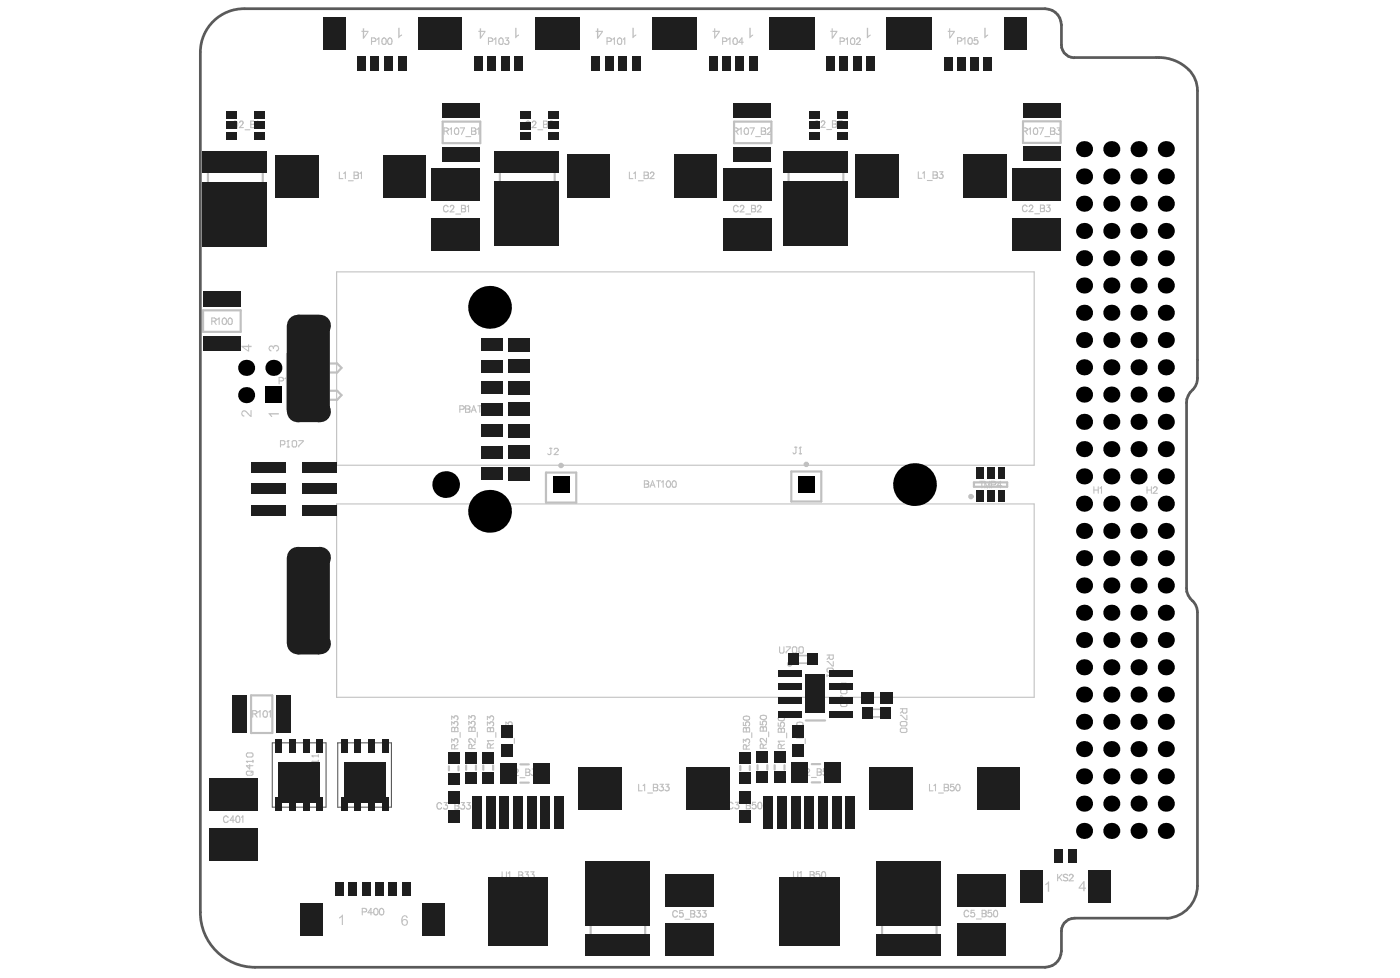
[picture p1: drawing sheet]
<svg xmlns="http://www.w3.org/2000/svg" width="288mm" height="201mm" viewBox="0 0 288 201" stroke-linecap="round" stroke-linejoin="round" font-family="sans-serif">
<path d="M56 152.7h11v13.3h-11zM69.4 152.7h11.1v13.3h-11.1z" fill="none" stroke="#5a5a5a" stroke-width=".22"/>
<path d="M41.2 10.7v176.9a11.3 11.3 0 0 0 11.2 11.3M41.2 10.7a9 9 0 0 1 9.1-8.9h164.6a3.4 3.4 0 0 1 3.4 3.4v4a2.63 2.63 0 0 0 2.6 2.7M220.9 11.8h17.4a7.6 7.6 0 0 1 7.9 6.1v59.9a3.4 3.4 0 0 1-1 2.3M245.2 80.2a3.5 3.5 0 0 0-1.2 2.6v38.1a3.5 3.5 0 0 0 1.2 2.7M245.2 123.6a3.4 3.4 0 0 1 1 2.3v56.3a6.8 6.8 0 0 1-6.2 6.6M240.1 188.8h-19.2a2.75 2.75 0 0 0-2.6 2.6v4.1a3.4 3.4 0 0 1-3.4 3.4h-162.5" fill="none" stroke="#5a5a5a" stroke-width=".56"/>
<g fill="none" stroke="#c0c0c0" stroke-width=".45">
<path d="M42.8 32.7h11.2v15.3h-11.2zM91 25h7.8v4.4h-7.8zM102.8 32.7h11.3v15.2h-11.3zM150.9 25h7.7v4.4h-7.7zM162.1 32.7h11.3v15.2h-11.3zM210.3 24.9h7.8v4.5h-7.8zM41.8 63.8h7.7v4.4h-7.7zM59 72.8h2.8v11.2h-2.8zM61.8 74.7h7.5l.9 .9-.9 1h-7.5M59 82.6l1.4 1.4M61.8 80.3h7.5l.9 .9-.9 1h-7.5M112.3 97.2h6.2v6.1h-6.2z"/>
<path d="M162.7 96.9h6.2v6.2h-6.2zM200.3 99.2h6.8v.9h-6.8zM51.6 143h4.4v7.7h-4.4zM92.3 157.6v.8M94.3 157.6v.8M95.8 157.4v.9M97.9 157.4v.9M99.4 157.4v.9M101.4 157.4v.9M107 157.2h1.7M152.2 157.5v.8M154.2 157.5v.8"/>
<path d="M155.8 157.3v.9M157.8 157.3v.9M159.3 157.3v.9M161.3 157.3v.9M165.7 148.1h4M166.9 157.1h1.7M107 160.9h1.7M121.5 179.8h11.2v15.2h-11.2zM166.9 160.9h1.7M181.4 179.7h11.2v15.3h-11.2z"/>
</g>
<path d="M164.2 136.4h1.9M164.2 134.8h1.9M179.3 145.8h1.9M179.3 147.4h1.9" fill="none" stroke="#c0c0c0" stroke-width=".34"/>
<path d="M69.2 55.9h143.4v39.8h-143.4zM69.2 103.6h143.4v39.8h-143.4z" fill="none" stroke="#c0c0c0" stroke-width=".22"/>
<g fill="#c0c0c0">
<path d="M178.4 145.7h.9v1.9h-.9z" fill-rule="evenodd"/>
<path d="M166.1 134.6h.9v1.9h-.9z" fill-rule="evenodd"/>
<path d="M181.2 145.7h.9v1.9h-.9z" fill-rule="evenodd"/>
<path d="M163.3 134.6h.9v1.9h-.9z" fill-rule="evenodd"/>
</g>
<path d="M52 146.8l.7-.1 .2-.2-.1-.2-.3-.2h-.5v1.4M52.4 146.8l.5 .7M53.1 146.4l.4-.3v1.4M54.3 146.2l.2-.1a.73 .73 0 0 1 .5 .7 .73 .73 0 0 1-.4 .7l-.5-.3v-.8zM55.3 146.4l.3-.3v1.4" fill="none" stroke="#c0c0c0" stroke-width=".22"/>
<g fill="#c0c0c0">
<path d="M93.5 37.7h.3v.6h.5v.3h-.5v.5h-.3v-.5h-.6v-.3h.6z"/>
<path d="M105.9 5.7h.3v1.7l.5-.3v.2l-.6 .5h-.2z"/>
<path d="M130 5.7h.3v1.7l.5-.3v.2l-.6 .5h-.2z"/>
<path d="M178.2 5.7h.3v1.7l.5-.3v.2l-.6 .5h-.2z"/>
<path d="M201.7 182.6h.3v.6h.6v.3h-.6v.6h-.3v-.6h-.5v-.3h.5z"/>
<path d="M215 181.7l.7-.5v2.1h-.3v-1.6l-.5 .3z"/>
<path d="M74.6 5.8h.3v.5h.9v.3l-1 1.4h-.2v-1.4h-.3v-.3h.3zM74.9 6.6v.9l.7-.9z"/>
<path d="M98.6 5.8h.3v.5h.9v.3l-.9 1.4h-.3v-1.4h-.2v-.3h.2zM98.9 6.6v.9l.7-.9z"/>
<path d="M146.8 5.8h.3v.5h.9v.3l-1 1.4h-.2v-1.4h-.3v-.3h.3zM147.1 6.6v.9l.6-.9z"/>
<path d="M171 5.8h.2v.5h1v.3l-1 1.4h-.2v-1.4h-.3v-.3h.3zM171.2 6.6v.9l.7-.9z"/>
</g>
<path d="M235.8 100.1v1.3M235.8 100.8h.9M236.7 100.1v1.3M237.1 100.4l.3-.3h.2l.3 .3-.1 .4-.7 .6h.9" fill="none" stroke="#c0c0c0" stroke-width=".22"/>
<path d="M69.8 188.6l.7-.5v2.1h-.2v-1.6l-.6 .2z" fill="#c0c0c0"/>
<g fill="none" stroke="#c0c0c0" stroke-width=".22">
<path d="M170 134.7h1.3v.6l-.2 .3h-.4l-.2-.3v-.6M170 136h.3l.8 .9h.2v-.9M170 138.7v.4M170 138.9h1.3M170.3 137.4h.8l.2 .2v.4l-.2 .2h-.8l-.3-.2v-.4zM170.5 135.1l-.5 .5M171.1 138.7l.2 .2M171.3 138.9h.1M92.9 147.9v-.7l.5 .4a.41 .41 0 0 1 .4-.4 .41 .41 0 0 1 .4 .5l-.3 .3M92.9 149.1v-.7l.5 .4a.4 .4 0 0 1 .3-.5 .4 .4 0 0 1 .5 .5l-.3 .5M92.9 152.6v-.7l.5 .4a.4 .4 0 0 1 .3-.4 .4 .4 0 0 1 .5 .4l-.3 .5M93 149.6l.3-.1 .2 .3 .1-.2h.4l.2 .8h-1.3z"/>
<path d="M93.5 154l-.1-.8-.4-.1-.1 .9h1.3M93.5 149.8v.6M94.2 153.1l-.7 .4M94.6 150.6v1M156.3 148.4v.6h.6a.47 .47 0 0 1 0-.7 .47 .47 0 0 1 .7 .2 .47 .47 0 0 1-.2 .6M156.4 147.2l.5-.1h.5l.2 .4a.66 .66 0 0 1-.6 .5 .66 .66 0 0 1-.7-.5zM156.4 149.5h.4l.1 .2 .3-.3 .3 .1 .1 .8h-1.3zM156.9 153.9v-.8l-.5-.1-.1 .9h1.3M156.9 149.7v.6M157.6 151.8v.9l-.9-.9a.38 .38 0 0 0-.4 .4 .38 .38 0 0 0 .2 .4h.1M157.6 153l-.7 .4M158.1 150.5v1"/>
<path d="M160 148.6v.7h.6a.48 .48 0 0 1-.1-.7 .48 .48 0 0 1 .8 .1 .48 .48 0 0 1-.2 .7M160.1 147.5a.73 .73 0 0 1 1.2 .3l-.2 .3h-.9l-.1-.1zM160.1 149.8l.3-.1 .2 .3 .3-.3 .3 .1 .1 .7h-1.3zM160.6 153.9v-.8h-.5l-.1 .8h1.3M160.6 150v.5M161.3 153l-.7 .5M161.3 152.4h-1.3l.2 .3M161.8 150.7v1M163.8 149.8v.6h.6a.47 .47 0 0 1 0-.7 .47 .47 0 0 1 .7 .2 .47 .47 0 0 1-.2 .6M163.9 148.6l.5-.1h.5l.2 .4a.66 .66 0 0 1-.6 .5 .66 .66 0 0 1-.7-.5zM163.9 150.9h.4l.1 .3 .3-.4 .3 .1 .1 .8h-1.3zM164.1 154.4a.54 .54 0 0 0-.2 .7 .54 .54 0 0 0 .7 .3 .5 .5 0 0 0 .5-.4 .5 .5 0 0 0-.3-.6"/>
<path d="M164.4 151.2v.5M164.7 153.1v1l-.9-.7h1.3M165.6 151.9v1"/>
</g>
<path d="M202.4 5.7h.3v1.6l.5-.2v.2l-.6 .5h-.2z" fill="#c0c0c0"/>
<path d="M172.9 140.6l.2-.1h.8l.2 .1v.5l-.2 .2h-.8l-.2-.2zM172.9 144v-.9h.2l.8 .9h.2M173.1 144.4l-.2 .2v.4l.2 .3h.8l.2-.3v-.4l-.2-.2M173.1 141.7h.8l.2 .3v.4l-.2 .2h-.8l-.2-.2v-.4zM46.9 168.1a.49 .49 0 0 0-.5-.3 .49 .49 0 0 0-.4 .5l.2 .7 .4 .1 .3-.3M48.2 168.7h-.9l.6-.9v1.3M48.6 167.9a.36 .36 0 0 1 .4-.1 .36 .36 0 0 1 .3 .2v.9l-.5 .2-.3-.2v-.4zM49.7 168l.2-.2v1.3" fill="none" stroke="#c0c0c0" stroke-width=".22"/>
<g fill="#c0c0c0">
<path d="M49.8 84.5a1.12 1.12 0 0 1 1.4 .6l.3 .3v-1.1h.2v1.4l-.4-.1-.5-.6a.48 .48 0 0 0-.6-.4 .48 .48 0 0 0-.4 .5l.1 .2 .4 .1-.1 .3a.71 .71 0 0 1-.6-.5 .71 .71 0 0 1 .2-.7z"/>
<path d="M55.2 84.9h2.1v.3h-1.6l.3 .5h-.3z"/>
<path d="M55.4 71.1a.49 .49 0 0 1 .8 .2 .64 .64 0 0 1 .9-.3 .64 .64 0 0 1 .2 1l-.4 .3h-.1v-.3a.42 .42 0 0 0 .3-.4 .42 .42 0 0 0-.5-.4 .42 .42 0 0 0-.3 .6h-.2a.36 .36 0 0 0-.3-.5 .36 .36 0 0 0-.4 .3 .36 .36 0 0 0 .4 .4v.3a.7 .7 0 0 1-.4-1.2z"/>
<path d="M49.7 71.1h1.3v-.3h.2v.3h.5v.3h-.5v.9h-.2l-1.3-1zM50.1 71.4l.9 .6v-.6z"/>
</g>
<path d="M48.1 25a.54 .54 0 0 1 .8 .4l-.1 .7-.3 .1a.7 .7 0 0 1-.6-.4 .7 .7 0 0 1 .2-.8zM48.4 26l.4 .3M49.3 25.2l.2-.3h.3l.2 .3-.2 .4-.6 .6h.9M50.4 26.7h1M51.6 24.9h.5l.2 .2 .1 .2-.3 .3 .3 .2-.1 .4h-.7zM51.6 25.6h.5M52.7 25.2l.3-.3v1.3M43.5 66h.8l.1-.2v-.3l-.3-.1h-.6v1.3M44 66l.4 .7M44.7 65.7l.4-.3v1.3M45.9 65.5l.2-.1a.73 .73 0 0 1 .5 .6 .73 .73 0 0 1-.4 .7l-.5-.2v-.5zM47.1 65.5l.1-.1a.73 .73 0 0 1 .6 .6 .73 .73 0 0 1-.4 .7h-.3a.87 .87 0 0 1 0-1.2z" fill="none" stroke="#c0c0c0" stroke-width=".22"/>
<path d="M81.9 5.7h.3v1.7l.5-.3v.2l-.6 .5h-.2z" fill="#c0c0c0"/>
<g fill="none" stroke="#c0c0c0" stroke-width=".22">
<path d="M76.4 8.5h.6a.36 .36 0 0 0 .3-.3 .36 .36 0 0 0-.3-.4h-.6v1.3M77.6 8.1l.3-.3v1.3M78.7 7.9l.2-.1a.73 .73 0 0 1 .5 .6 .73 .73 0 0 1-.4 .7l-.4-.2v-.8zM79.9 7.9l.2-.1a.73 .73 0 0 1 .5 .6 .73 .73 0 0 1-.4 .7h-.3a.87 .87 0 0 1 0-1.2zM100.4 8.5h.6a.36 .36 0 0 0 .3-.3 .36 .36 0 0 0-.3-.4h-.6v1.3M101.6 8.1l.4-.3v1.3M102.8 7.9l.2-.1a.73 .73 0 0 1 .5 .6 .73 .73 0 0 1-.4 .7l-.5-.2v-.5zM103.9 7.8h.7l-.4 .5a.46 .46 0 0 1 .3 .7 .46 .46 0 0 1-.8-.1M94.6 84.2h.5a.36 .36 0 0 0 .4-.4 .36 .36 0 0 0-.4-.4h-.5v1.4M95.7 83.4h.6l.3 .2-.1 .4-.2 .1 .3 .2-.1 .4-.8 .1zM95.7 84.1h.6M96.9 84.8l.5-1.4 .5 1.4"/>
<path d="M97.1 84.3h.6M98.3 83.4h.8M98.6 83.4v1.4M99.3 83.7l.3-.3v1.4M113 92.2h.5M113.3 92.2v1.1l-.3 .2-.4-.2M113.9 92.4l.2-.2h.5l.2 .2v.2l-.9 .9h.9"/>
</g>
<path d="M122.7 5.8h.3v.5h1v.3l-1 1.4h-.3v-1.4h-.2v-.3h.2zM123 6.6v.9l.7-.9z" fill="#c0c0c0"/>
<path d="M124.8 8.5h.6a.36 .36 0 0 0 .3-.3 .36 .36 0 0 0-.3-.4h-.6v1.3M126 8.1l.3-.3v1.3M127.2 7.9l.1-.1a.73 .73 0 0 1 .5 .6 .73 .73 0 0 1-.3 .7l-.5-.2-.1-.5zM128.1 8.1l.4-.3v1.3M139.3 187.6a.49 .49 0 0 0-.6-.4 .49 .49 0 0 0-.4 .5l.3 .8 .3 .1 .4-.4M140.4 187.2h-.6l-.1 .6a.45 .45 0 0 1 .7 0 .45 .45 0 0 1-.1 .7 .45 .45 0 0 1-.6-.2M140.8 189h1.1M142 187.2h.6l.2 .2 .1 .2-.3 .3 .3 .2-.1 .4-.8 .1zM142 187.9h.6M143.3 187.2h.7l-.4 .5a.44 .44 0 0 1 .4 .7 .44 .44 0 0 1-.8-.1M144.5 187.2h.7l-.4 .5a.44 .44 0 0 1 .4 .7 .44 .44 0 0 1-.8-.1" fill="none" stroke="#c0c0c0" stroke-width=".22"/>
<path d="M141.5 183.1h.2v.6h.7v.2h-.7v.6h-.2v-.6h-.6v-.2h.6z" fill="#c0c0c0"/>
<g fill="none" stroke="#c0c0c0" stroke-width=".22">
<path d="M151.8 42.6a.49 .49 0 0 0-.6-.4 .49 .49 0 0 0-.4 .5l.2 .8 .4 .1 .4-.4M152.2 42.6l.3-.4h.2l.3 .3-.2 .4-.6 .7h.8M153.3 44h1.1M154.5 42.2h.6l.2 .2 .1 .2-.3 .3 .3 .2-.1 .4-.8 .1zM154.5 42.9h.6M155.8 42.6l.2-.4h.3l.2 .3-.2 .4-.6 .7h.8M163.4 92h.5M163.7 92v1.1l-.3 .2h-.2l-.2-.2M164.3 93.3h.5M164.6 92h.1M164.6 92v1.3M164.6 92l-.3 .2"/>
<path d="M160.3 133v1.1l.2 .2h.5l.2-.2v-1.1M161.6 133h.9v.2l-.9 .9v.2M163.2 133h.4l.2 .2v.9l-.2 .2h-.4l-.3-.2v-.9zM164.5 133h.4l.3 .2v.9l-.3 .2h-.4l-.2-.2v-.9z"/>
</g>
<g fill="#c0c0c0">
<path d="M153.6 37.9h.3v.6h.6v.2h-.6v.6h-.3v-.6h-.5v-.2h.5z"/>
<path d="M154.1 5.7h.3v1.7l.5-.3v.2l-.7 .5h-.1z"/>
</g>
<g fill="none" stroke="#c0c0c0" stroke-width=".22">
<path d="M148.6 8.5h.5a.36 .36 0 0 0 .4-.3 .36 .36 0 0 0-.4-.4h-.5v1.3M149.8 8.1l.3-.3v1.3M150.9 7.9l.2-.1a.73 .73 0 0 1 .5 .6 .73 .73 0 0 1-.4 .7l-.4-.2-.1-.5zM152.8 8.7h-.9l.7-.9v1.3M172.7 8.5h.6a.36 .36 0 0 0 .3-.3 .36 .36 0 0 0-.3-.4h-.6v1.3M173.9 8.1l.4-.3v1.3M175.1 7.9l.2-.1a.73 .73 0 0 1 .5 .6 .73 .73 0 0 1-.4 .7l-.5-.2v-.5zM176.2 8.1l.2-.3h.3l.2 .3-.2 .4-.7 .6h.9M167.7 24.9a.54 .54 0 0 1 .8 .4l-.1 .7-.3 .2a.7 .7 0 0 1-.6-.5 .7 .7 0 0 1 .2-.8zM168 26l.4 .3M168.9 25.2l.2-.4h.3l.2 .3-.2 .5-.6 .6h.9M170 26.6h1"/>
<path d="M171.2 24.8h.5l.3 .2v.2l-.3 .3 .3 .2-.1 .4-.7 .1zM171.2 25.5h.5M172.5 24.8h.6l-.4 .5a.44 .44 0 0 1 .4 .7 .44 .44 0 0 1-.8 0"/>
</g>
<path d="M195.2 5.8h.2v.5h.9v.3l-.9 1.3h-.2v-1.3h-.3v-.3h.3zM195.4 6.6v.9l.7-.9z" fill="#c0c0c0"/>
<path d="M196.9 8.5h.6a.36 .36 0 0 0 .3-.4 .36 .36 0 0 0-.3-.4h-.6v1.4M198.1 8l.3-.3v1.4M199.3 7.8l.1-.1a.73 .73 0 0 1 .5 .7 .73 .73 0 0 1-.4 .7l-.4-.2v-.9zM201 7.7h-.6l-.1 .7a.47 .47 0 0 1 .7 0 .47 .47 0 0 1-.1 .7 .47 .47 0 0 1-.7-.2M211.2 42.5a.49 .49 0 0 0-.6-.3 .49 .49 0 0 0-.4 .5l.3 .8h.4l.3-.3M211.6 42.5l.3-.3h.2l.3 .2-.2 .5-.6 .6h.8M212.8 44h1M213.9 42.2h.6l.2 .1 .1 .3-.3 .2 .3 .3-.1 .4h-.8zM213.9 42.8h.6M215.2 42.2h.7l-.4 .5a.44 .44 0 0 1 .4 .6 .44 .44 0 0 1-.8 0" fill="none" stroke="#c0c0c0" stroke-width=".22"/>
<g fill="#c0c0c0">
<path d="M213.2 38.1h.3v.6h.5v.2h-.5v.6h-.3v-.6h-.6v-.2h.6z"/>
<path d="M222.8 181.2h.2v1.3h.3v.2h-.3v.5h-.3v-.5h-.9v-.2zM222.7 181.6l-.6 .9h.6z"/>
</g>
<path d="M224.9 100.1v1.3M224.9 100.8h.9M225.8 100.1v1.3M226.2 100.4l.3-.3v1.3" fill="none" stroke="#c0c0c0" stroke-width=".22"/>
<path d="M46 172.1h.6v-.5h.2v.5h.6v.3h-.6v.6h-.2v-.6h-.6z" fill="#c0c0c0"/>
<g fill="none" stroke="#c0c0c0" stroke-width=".22">
<path d="M69.8 35.4v1.3h.7M70.7 35.7l.3-.3v1.3M71.6 37.2h1M72.8 35.4h.6l.2 .1 .1 .3-.3 .3 .3 .2-.1 .4h-.8zM72.8 36.1h.6M74 35.7l.3-.3v1.3M45.9 40h.5a.72 .72 0 0 1 .4 .7 .72 .72 0 0 1-.4 .7h-.5zM47.1 40.3l.3-.3v1.4M48 41.8h1M49.2 40h.6l.3 .2v.2l-.3 .3 .3 .2-.1 .4-.8 .1zM49.2 40.7h.6M50.4 40.3l.3-.3v1.4"/>
<path d="M50.7 156.5h.1M50.7 158.7l.2-.1h.9l.2 .1v.5l-.2 .2h-.9l-.2-.2zM50.7 156.5h1.3M50.7 156.5l.2 .3M50.9 154.8h.9l.2 .2v.4l-.2 .2h-.9l-.2-.2v-.4zM51.3 157.2v.9l-.6-.7h1.3M52 156.3v.5M52 158.6l-.4 .4M64.2 156.5h.1M64.2 155.4h.1M64.2 158.7l.2-.1h.8l.3 .1v.5l-.3 .2h-.8l-.2-.2zM64.2 156.5h1.3"/>
<path d="M64.2 156.5l.2 .3M64.2 155.4h1.3M64.2 155.4l.2 .2M64.8 157.2v.9l-.6-.7h1.3M65.5 155.2v.4M65.5 156.3v.5M65.5 158.6l-.5 .4"/>
</g>
<path d="M82.8 188.3a.63 .63 0 0 1 .6-.1 .63 .63 0 0 1 .4 .5h-.2a.45 .45 0 0 0-.6-.2 .45 .45 0 0 0-.2 .6l-.1 .1a.67 .67 0 0 1 1.1 .1 .67 .67 0 0 1-.4 1 .67 .67 0 0 1-.8-.6l-.1-.8zM82.8 189.7a.46 .46 0 0 0 .9 0 .46 .46 0 0 0-.9 0z" fill="#c0c0c0"/>
<g fill="none" stroke="#c0c0c0" stroke-width=".22">
<path d="M91.3 27l.7-.1 .2-.2-.1-.2-.2-.2h-.6v1.3M91.8 27l.4 .6M92.5 26.6l.3-.3v1.3M93.7 26.4l.1-.1a.73 .73 0 0 1 .5 .6 .73 .73 0 0 1-.4 .7l-.4-.2-.1-.5zM94.6 26.3h.9l-.6 1.3M95.8 28.1h1M97 26.3h.6l.2 .2 .1 .2-.3 .3 .3 .2-.2 .4h-.7zM97 27h.6M98.1 26.6l.4-.3v1.3M105.6 40h.4a.72 .72 0 0 1 .5 .6 .72 .72 0 0 1-.5 .7h-.4zM108.3 25a.54 .54 0 0 1 .8 .4l-.1 .7-.3 .1a.7 .7 0 0 1-.6-.4 .7 .7 0 0 1 .2-.8zM108.6 26l.4 .3"/>
<path d="M108.9 40h.6l.2 .1 .1 .3-.3 .2 .3 .3-.1 .4h-.8zM109.5 25.2l.2-.3h.3l.2 .3-.2 .4-.6 .6h.8M110.6 26.7h1M111.8 24.9h.5l.2 .2 .1 .2-.3 .3 .3 .2-.1 .4h-.7zM111.8 25.6h.5M113 25.2l.2-.3h.3l.2 .3-.1 .4-.7 .6h.9M129.4 35.4v1.3h.7M130.3 35.7l.3-.3v1.3M131.3 37.2h1M132.4 35.4h.7l.2 .1v.3l-.2 .3 .2 .2-.1 .4h-.8zM132.4 36.1h.7M133.7 35.7l.3-.3h.2l.3 .3-.2 .4-.7 .6h.9"/>
<path d="M150.9 27l.7-.1 .2-.2-.1-.2-.3-.2h-.5v1.3M151.3 27l.5 .6M152.1 26.6l.3-.3v1.3M153.2 26.4l.2-.1a.73 .73 0 0 1 .5 .6 .73 .73 0 0 1-.4 .7l-.4-.2-.1-.5zM154.2 26.3h.9l-.6 1.3M155.4 28.1h1M156.5 26.3h.7l.2 .2v.2l-.2 .3 .2 .2-.1 .4h-.8zM156.5 27h.7M157.8 26.6l.3-.3h.2l.3 .3-.2 .4-.7 .6h.9M164.9 40h.5a.72 .72 0 0 1 .5 .6 .72 .72 0 0 1-.5 .7h-.5zM168.3 40h.6l.2 .1 .1 .3-.3 .2 .3 .3-.2 .4h-.7zM169.6 40h.7l-.4 .5a.46 .46 0 0 1 .3 .7 .46 .46 0 0 1-.8-.1"/>
<path d="M188.8 35.3v1.4h.8M189.7 35.6l.4-.3v1.4M190.7 37.1h1M191.9 35.3h.6l.2 .2v.2l-.2 .3 .2 .2-.1 .4-.7 .1zM191.9 36h.6M193.2 35.3h.7l-.4 .5a.46 .46 0 0 1 .3 .8 .46 .46 0 0 1-.8-.2M210.3 27l.8-.1 .1-.2v-.2l-.3-.2h-.6v1.3M210.8 27l.4 .6M211.5 26.6l.4-.3v1.3M212.7 26.4l.2-.1a.73 .73 0 0 1 .5 .6 .73 .73 0 0 1-.4 .7l-.5-.2v-.8zM213.7 26.3h.9l-.7 1.3M214.8 28.1h1"/>
<path d="M216 26.3h.6l.2 .2 .1 .2-.3 .3 .3 .2-.1 .4h-.8zM216 27h.6M217.4 26.3h.6l-.4 .5a.46 .46 0 0 1 .4 .7 .46 .46 0 0 1-.8-.1M92.1 42.6a.49 .49 0 0 0-.5-.4 .49 .49 0 0 0-.4 .5l.2 .8 .4 .1 .3-.4M92.6 42.6l.2-.4h.3l.2 .3-.1 .4-.7 .7h.9M93.7 44h1M94.9 42.2h.5l.3 .2v.2l-.3 .3 .3 .2-.1 .4-.7 .1zM94.9 42.9h.5M96.1 42.5l.2-.3v1.4M106.8 40.3l.3-.3v1.3M107.7 41.8h1M108.9 40.6h.6"/>
<path d="M110.2 40.3l.2-.3h.3l.2 .4-.8 .9h.9M166.1 40.3l.4-.3v1.3M167.1 41.8h1M168.3 40.6h.6M57.4 78.3h.6a.36 .36 0 0 0 .3-.3 .36 .36 0 0 0-.3-.4h-.6v1.3M58.6 77.9l.3-.3v1.3M59.7 77.7l.2-.1a.73 .73 0 0 1 .5 .6 .73 .73 0 0 1-.4 .7l-.4-.2v-.8zM61.5 77.8l-.3-.2-.3 .1-.2 .8M57.7 91.4h.6l.3-.2v-.4l-.3-.2h-.6v1.3M59 91.9h.5M59.2 90.6h.1M59.2 90.6v1.3"/>
<path d="M59.2 90.6l-.2 .2M60.1 90.8l.2-.2h.5l.2 .2v.9l-.2 .2h-.5l-.2-.2zM61.4 90.6h.9v.2l-.9 .9v.2M132.5 98.8h.6l.2 .2v.4l-.2 .1 .2 .1v.5l-.8 .1zM132.5 99.5h.6M133.8 99.7h.7M135 98.8h.9M135.4 98.8v1.4M136 99.1l.4-.3v1.4M137.2 99l.2-.2a.73 .73 0 0 1 .5 .7 .73 .73 0 0 1-.4 .7l-.3-.1a.87 .87 0 0 1 0-1.1zM138.4 99l.2-.2a.73 .73 0 0 1 .5 .7 .73 .73 0 0 1-.4 .7l-.3-.1a.87 .87 0 0 1 0-1.1zM201.4 99h.9"/>
<path d="M201.9 99v1.3M203.8 99.7l.8-.1 .1-.5-.3-.1h-.6v1.3M206 99.9h-1l.7-.9v1.3M133.7 100.2l.5-1.4 .5 1.4M202.5 100.3v-1.3l.5 1.3 .5-1.3v1.3M96.4 147.9v-.7l.5 .4a.41 .41 0 0 1 .5-.5 .41 .41 0 0 1 .3 .6l-.2 .3M96.4 149v-.6l.5 .4a.4 .4 0 0 1 .4-.5 .4 .4 0 0 1 .4 .4l-.2 .5M96.5 149.5h.3l.2 .3 .1-.3h.5l.1 .9h-1.3zM97 153.9v-.8h-.5l-.1 .8h1.3M97 149.8v.6M97.7 151.8v.9l-.9-.8-.4 .2 .1 .4 .2 .1M97.7 153l-.7 .5"/>
<path d="M98.1 150.5v1.1M100.2 149.1v-.6l.5 .3a.41 .41 0 0 1 .5-.4 .41 .41 0 0 1 .3 .6l-.2 .3M100.2 148v-.7l.5 .3a.42 .42 0 0 1 .5-.4 .42 .42 0 0 1 .3 .6l-.2 .3M100.3 149.6h.3l.2 .3 .3-.3h.3l.1 .8h-1.3zM100.8 153.8v-.8h-.5l-.1 .8h1.3M100.8 149.9v.5M101.5 152.9l-.7 .4M101.5 152.3h-1.3l.2 .3M102 150.6v1M104 149.1v-.6l.5 .4a.4 .4 0 0 1 .4-.5 .4 .4 0 0 1 .4 .4l-.2 .5M104 150.3v-.7l.5 .4a.4 .4 0 0 1 .4-.4 .4 .4 0 0 1 .4 .4l-.2 .5M104.1 150.8h.4l.1 .3 .3-.3h.3l.1 .9h-1.3z"/>
<path d="M104.3 154.4a.54 .54 0 0 0-.2 .7 .54 .54 0 0 0 .7 .2 .5 .5 0 0 0 .5-.4 .5 .5 0 0 0-.3-.5M104.6 151.1v.6M104.9 153.1v.9l-.9-.7h1.3M105.4 158.5a.49 .49 0 0 0-.6-.4 .49 .49 0 0 0-.4 .5l.2 .8 .4 .1 .4-.4M105.8 151.8v1M105.8 158.5l.2-.4h.3l.2 .3-.1 .4-.6 .7h.8M106.9 159.9h1M108.1 158.1h.6l.2 .2 .1 .2-.3 .3 .3 .2-.2 .4-.7 .1zM108.1 158.8h.6M109.4 158.1h.7l-.4 .5a.44 .44 0 0 1 .4 .7 .44 .44 0 0 1-.8-.1M110.6 158.1h.7l-.4 .5a.44 .44 0 0 1 .4 .7 .44 .44 0 0 1-.8-.1M152.8 148.5v.6l.6 .1a.45 .45 0 0 1 0-.7 .45 .45 0 0 1 .7 .1 .45 .45 0 0 1-.2 .7"/>
<path d="M152.8 152.7v-.7l.5 .4a.4 .4 0 0 1 .4-.5 .4 .4 0 0 1 .4 .4l-.2 .5M152.9 147.4l.5-.2 .5 .1 .2 .3v.3l-.5 .2-.5-.1-.3-.3zM153 149.6h.3l.2 .3 .2-.3h.3l.1 .9h-1.3zM153.5 149.9v.6M153.5 154l-.1-.8h-.4l-.2 .8h1.3M154.1 153.1l-.6 .5M154.6 150.7v1M165.3 158.4a.49 .49 0 0 0-.6-.3 .49 .49 0 0 0-.4 .5l.3 .7 .3 .1 .4-.3M165.7 158.4l.3-.3h.2l.3 .2-.2 .5-.6 .6h.8M166.9 159.9h1M168 158.1h.6l.2 .1 .1 .3-.3 .2 .3 .3-.1 .3-.8 .1zM168 158.7h.6"/>
<path d="M169.9 158.1h-.6v.6a.45 .45 0 0 1 .6 0 .45 .45 0 0 1 0 .6 .45 .45 0 0 1-.7-.1M170.6 158.2a.36 .36 0 0 1 .3-.1 .36 .36 0 0 1 .3 .2v.9l-.5 .2-.3-.2v-.4zM185.1 145.7h1.4v.7l-.3 .2h-.4l-.2-.2v-.7M185.1 147.1h.3l.8 .9h.3v-.9M185.4 148.4h.8l.3 .2v.4l-.3 .3h-.8l-.3-.3v-.4zM185.4 149.7h.8l.3 .2v.5l-.3 .2h-.8l-.3-.2v-.5zM185.6 146.2l-.5 .4M90.8 165.3a.49 .49 0 0 0-.6-.3 .49 .49 0 0 0-.4 .5l.3 .8 .4 .1 .3-.4M91.3 165h.7l-.4 .5a.44 .44 0 0 1 .4 .7 .44 .44 0 0 1-.8-.1M92.4 166.8h1M93.5 165h.6l.2 .2 .1 .2-.3 .3 .3 .2-.1 .4-.8 .1zM93.5 165.7h.6"/>
<path d="M94.8 165h.7l-.4 .5a.44 .44 0 0 1 .4 .7 .44 .44 0 0 1-.8-.1M96 165h.7l-.4 .5a.44 .44 0 0 1 .4 .7 .44 .44 0 0 1-.8-.1M103.2 179.3l.1 1.1 .3 .2 .5-.2v-1.1M104.5 179.5l.3-.2v1.3M106.7 179.3h.5l.2 .1 .1 .2-.3 .3 .3 .2-.1 .4-.7 .1zM106.7 179.9h.5M107.9 179.3h.7l-.3 .5a.44 .44 0 0 1 .3 .7 .44 .44 0 0 1-.8-.1M109.1 179.3h.7l-.3 .5a.44 .44 0 0 1 .3 .7 .44 .44 0 0 1-.8-.1M131.3 161.3v1.3h.7M132.2 161.5l.4-.2v1.3M133.2 163h1M134.3 161.3h.7l.2 .1v.2l-.2 .3 .2 .3-.1 .3-.8 .1z"/>
<path d="M134.3 161.9h.7M135.7 161.3h.7l-.4 .5a.46 .46 0 0 1 .3 .7 .46 .46 0 0 1-.8-.1M136.9 161.3h.6l-.4 .5a.46 .46 0 0 1 .4 .7 .46 .46 0 0 1-.8-.1M150.7 165.3a.49 .49 0 0 0-.5-.3 .49 .49 0 0 0-.4 .5l.2 .7 .4 .1 .3-.3M151.2 165h.7l-.4 .5a.44 .44 0 0 1 .4 .6 .44 .44 0 0 1-.8 0M152.3 166.7h1M153.5 165h.5l.2 .1 .1 .2-.3 .3 .3 .3-.1 .3-.7 .1zM153.5 165.6h.5M155.4 165h-.7v.6a.45 .45 0 0 1 .7 0 .45 .45 0 0 1-.1 .6 .45 .45 0 0 1-.7-.1M156 165.1a.36 .36 0 0 1 .3-.1 .36 .36 0 0 1 .3 .2v.9l-.5 .2-.2-.2-.1-.4zM163.2 179.2v1.2l.3 .1 .5-.1 .1-1.2M164.4 179.5l.3-.3v1.3"/>
<path d="M166.6 179.2h.5l.3 .2v.2l-.3 .3 .3 .2-.1 .4h-.7zM166.6 179.9h.5M168.5 179.2h-.6l-.1 .6a.45 .45 0 0 1 .7 0 .45 .45 0 0 1-.1 .7 .45 .45 0 0 1-.6-.2M169.1 179.3a.36 .36 0 0 1 .4-.1 .36 .36 0 0 1 .2 .3v.8l-.4 .2-.3-.2-.1-.3zM191.1 161.3v1.3h.8M192 161.5l.4-.2v1.3M193 163h1M194.1 161.3h.7l.2 .1v.2l-.2 .3 .2 .3-.1 .3-.8 .1zM194.1 161.9h.7M196.1 161.3h-.6l-.1 .6a.47 .47 0 0 1 .7 0 .47 .47 0 0 1-.1 .7 .47 .47 0 0 1-.7-.2M196.7 161.4l.2-.1a.73 .73 0 0 1 .5 .6 .73 .73 0 0 1-.4 .7l-.3-.1a.87 .87 0 0 1 0-1.1zM217.5 179.8v1.3"/>
<path d="M218.4 179.8l-.9 .9M219.5 180a.49 .49 0 0 0-.4-.3 .49 .49 0 0 0-.5 .4l.9 .6v.2l-.3 .2-.6-.2M74.5 187.5h.5a.36 .36 0 0 0 .4-.4 .36 .36 0 0 0-.4-.3h-.5v1.3M76.6 187.7h-.9l.6-.9v1.3M77 186.9l.2-.1a.7 .7 0 0 1 .5 .6 .7 .7 0 0 1-.5 .7l-.3-.2-.1-.5zM78.2 186.9l.2-.1a.7 .7 0 0 1 .5 .6 .7 .7 0 0 1-.5 .7l-.3-.2-.1-.5zM105.5 181h1M123.7 185.9h.4a.72 .72 0 0 1 .5 .7 .72 .72 0 0 1-.5 .7h-.4zM124.9 186.2l.3-.3v1.4M125.8 187.7h1M127 185.9h.6l.2 .2 .1 .2-.3 .3 .3 .2-.1 .4-.8 .1zM127 186.6h.6"/>
<path d="M128.3 185.9h.7l-.4 .5a.46 .46 0 0 1 .4 .8 .46 .46 0 0 1-.8-.2M129.5 185.9h.7l-.4 .5a.46 .46 0 0 1 .4 .8 .46 .46 0 0 1-.8-.2M165.4 181h1M183.6 185.9h.4a.72 .72 0 0 1 .5 .6 .72 .72 0 0 1-.5 .7h-.4zM184.7 186.1l.4-.2v1.3M185.7 187.7h1M186.9 185.9h.6l.2 .1 .1 .3-.3 .2 .3 .3-.2 .4h-.7zM186.9 186.5h.6M188.8 185.9h-.6v.6a.47 .47 0 0 1 .7 0 .47 .47 0 0 1-.2 .7 .47 .47 0 0 1-.7-.2M189.4 186l.2-.1a.73 .73 0 0 1 .5 .6 .73 .73 0 0 1-.4 .7h-.3a.87 .87 0 0 1 0-1.2zM199.2 187.5a.49 .49 0 0 0-.6-.3 .49 .49 0 0 0-.4 .5l.3 .7 .4 .1 .3-.3M200.3 187.2h-.6l-.1 .6a.45 .45 0 0 1 .7 0 .45 .45 0 0 1-.1 .6 .45 .45 0 0 1-.6-.1"/>
<path d="M200.8 189h1M201.9 187.2h.6l.2 .1 .1 .3-.3 .2 .3 .3-.1 .3-.8 .1zM201.9 187.8h.6M203.8 187.2h-.6v.6a.45 .45 0 0 1 .6 0 .45 .45 0 0 1 0 .6 .45 .45 0 0 1-.7-.1M204.5 187.3a.36 .36 0 0 1 .3-.1 .36 .36 0 0 1 .3 .2v.9l-.5 .2-.2-.2-.1-.4zM217.8 180.4l.6 .7M219.9 180.1a.39 .39 0 0 1 .4-.4 .39 .39 0 0 1 .4 .4l-.9 1h.9"/>
<circle cx="61.1" cy="78.6" r=".42"/>
</g>
<g fill="none" stroke="#c0c0c0" stroke-width=".56">
<circle cx="115.3" cy="95.7" r=".28"/>
<circle cx="165.8" cy="95.5" r=".28"/>
<circle cx="199.6" cy="102.1" r=".28"/>
<circle cx="162.4" cy="136.5" r=".28"/>
</g>
<g fill="#000">
<circle cx="222.9" cy="30.7" r="1.65"/>
<circle cx="222.9" cy="36.3" r="1.65"/>
<circle cx="228.5" cy="36.3" r="1.65"/>
<circle cx="228.5" cy="30.7" r="1.65"/>
<circle cx="234.1" cy="30.7" r="1.65"/>
<circle cx="234.1" cy="36.3" r="1.65"/>
<circle cx="239.7" cy="36.3" r="1.65"/>
<circle cx="239.7" cy="30.7" r="1.65"/>
<circle cx="222.9" cy="47.5" r="1.65"/>
<circle cx="222.9" cy="41.9" r="1.65"/>
<circle cx="222.9" cy="53.1" r="1.65"/>
<circle cx="222.9" cy="58.7" r="1.65"/>
<circle cx="228.5" cy="41.9" r="1.65"/>
<circle cx="228.5" cy="47.5" r="1.65"/>
<circle cx="228.5" cy="53.1" r="1.65"/>
<circle cx="228.5" cy="58.7" r="1.65"/>
<circle cx="234.1" cy="47.5" r="1.65"/>
<circle cx="234.1" cy="41.9" r="1.65"/>
<circle cx="234.1" cy="53.1" r="1.65"/>
<circle cx="234.1" cy="58.7" r="1.65"/>
<circle cx="239.7" cy="41.9" r="1.65"/>
<circle cx="239.7" cy="58.7" r="1.65"/>
<circle cx="239.7" cy="47.5" r="1.65"/>
<circle cx="239.7" cy="53.1" r="1.65"/>
<circle cx="50.6" cy="75.6" r="1.65"/>
<circle cx="56.2" cy="75.6" r="1.65"/>
<circle cx="100.7" cy="63.2" r="4.4"/>
<circle cx="222.9" cy="64.3" r="1.65"/>
<circle cx="222.9" cy="75.5" r="1.65"/>
<circle cx="222.9" cy="69.9" r="1.65"/>
<circle cx="228.5" cy="64.3" r="1.65"/>
<circle cx="228.5" cy="69.9" r="1.65"/>
<circle cx="228.5" cy="75.5" r="1.65"/>
<circle cx="234.1" cy="64.3" r="1.65"/>
<circle cx="234.1" cy="75.5" r="1.65"/>
<circle cx="234.1" cy="69.9" r="1.65"/>
<circle cx="239.7" cy="64.3" r="1.65"/>
<circle cx="239.7" cy="75.5" r="1.65"/>
<circle cx="239.7" cy="69.9" r="1.65"/>
<circle cx="50.6" cy="81.2" r="1.65"/>
<circle cx="91.6" cy="99.6" r="2.75"/>
<circle cx="188" cy="99.6" r="4.4"/>
<circle cx="222.9" cy="92.3" r="1.65"/>
<circle cx="222.9" cy="98" r="1.65"/>
<circle cx="222.9" cy="81.1" r="1.65"/>
<circle cx="222.9" cy="86.7" r="1.65"/>
<circle cx="228.5" cy="92.3" r="1.65"/>
<circle cx="228.5" cy="98" r="1.65"/>
<circle cx="228.5" cy="81.1" r="1.65"/>
<circle cx="228.5" cy="86.7" r="1.65"/>
<circle cx="234.1" cy="98" r="1.65"/>
<circle cx="234.1" cy="81.1" r="1.65"/>
<circle cx="234.1" cy="86.7" r="1.65"/>
<circle cx="234.1" cy="92.3" r="1.65"/>
<circle cx="239.7" cy="81.1" r="1.65"/>
<circle cx="239.7" cy="92.3" r="1.65"/>
<circle cx="239.7" cy="98" r="1.65"/>
<circle cx="239.7" cy="86.7" r="1.65"/>
<circle cx="100.7" cy="105.1" r="4.4"/>
<circle cx="222.9" cy="114.8" r="1.65"/>
<circle cx="222.9" cy="103.6" r="1.65"/>
<circle cx="222.9" cy="109.2" r="1.65"/>
<circle cx="228.5" cy="109.2" r="1.65"/>
<circle cx="228.5" cy="103.6" r="1.65"/>
<circle cx="228.5" cy="114.8" r="1.65"/>
<circle cx="234.1" cy="114.8" r="1.65"/>
<circle cx="234.1" cy="103.6" r="1.65"/>
<circle cx="234.1" cy="109.2" r="1.65"/>
<circle cx="239.7" cy="114.8" r="1.65"/>
<circle cx="239.7" cy="109.2" r="1.65"/>
<circle cx="239.7" cy="103.6" r="1.65"/>
<circle cx="222.9" cy="126" r="1.65"/>
<circle cx="222.9" cy="120.4" r="1.65"/>
<circle cx="222.9" cy="131.6" r="1.65"/>
<circle cx="222.9" cy="137.2" r="1.65"/>
<circle cx="228.5" cy="131.6" r="1.65"/>
<circle cx="228.5" cy="137.2" r="1.65"/>
<circle cx="228.5" cy="126" r="1.65"/>
<circle cx="228.5" cy="120.4" r="1.65"/>
<circle cx="234.1" cy="120.4" r="1.65"/>
<circle cx="234.1" cy="126" r="1.65"/>
<circle cx="234.1" cy="131.6" r="1.65"/>
<circle cx="234.1" cy="137.2" r="1.65"/>
<circle cx="239.7" cy="137.2" r="1.65"/>
<circle cx="239.7" cy="120.4" r="1.65"/>
<circle cx="239.7" cy="131.6" r="1.65"/>
<circle cx="239.7" cy="126" r="1.65"/>
<circle cx="167.6" cy="143.6" r=".73"/>
<circle cx="167.6" cy="141.6" r=".73"/>
<circle cx="222.9" cy="154" r="1.65"/>
<circle cx="222.9" cy="148.4" r="1.65"/>
<circle cx="222.9" cy="142.8" r="1.65"/>
<circle cx="222.9" cy="159.6" r="1.65"/>
<circle cx="228.5" cy="159.6" r="1.65"/>
<circle cx="228.5" cy="148.4" r="1.65"/>
<circle cx="228.5" cy="142.8" r="1.65"/>
<circle cx="228.5" cy="154" r="1.65"/>
<circle cx="234.1" cy="154" r="1.65"/>
<circle cx="234.1" cy="148.4" r="1.65"/>
<circle cx="234.1" cy="142.8" r="1.65"/>
<circle cx="234.1" cy="159.6" r="1.65"/>
<circle cx="239.7" cy="142.8" r="1.65"/>
<circle cx="239.7" cy="154" r="1.65"/>
<circle cx="239.7" cy="148.4" r="1.65"/>
<circle cx="239.7" cy="159.6" r="1.65"/>
<circle cx="222.9" cy="170.8" r="1.65"/>
<circle cx="222.9" cy="165.2" r="1.65"/>
<circle cx="228.5" cy="165.2" r="1.65"/>
<circle cx="228.5" cy="170.8" r="1.65"/>
<circle cx="234.1" cy="170.8" r="1.65"/>
<circle cx="234.1" cy="165.2" r="1.65"/>
<circle cx="239.7" cy="165.2" r="1.65"/>
<circle cx="239.7" cy="170.8" r="1.65"/>
</g>
<g fill="#000">
<path d="M54.6 79.6h3.3v3.3h-3.3z" fill-rule="evenodd"/>
<path d="M113.7 98h3.3v3.3h-3.3z" fill-rule="evenodd"/>
<path d="M164.1 98h3.4v3.3h-3.4z" fill-rule="evenodd"/>
</g>
<g fill="#1e1e1e">
<path d="M52.2 25h2.2v1.6h-2.2z" fill-rule="evenodd"/>
<path d="M56.7 163.8h1.3v2.8h-1.3z" fill-rule="evenodd"/>
<path d="M62.3 163.8h1.3v2.8h-1.3z" fill-rule="evenodd"/>
<path d="M71.6 181.4h1.8v2.8h-1.8z" fill-rule="evenodd"/>
<path d="M70.1 163.8h1.4v2.8h-1.4z" fill-rule="evenodd"/>
<path d="M74.4 181.4h1.8v2.8h-1.8z" fill-rule="evenodd"/>
<path d="M75.7 163.8h1.4v2.8h-1.4z" fill-rule="evenodd"/>
<path d="M79.9 181.4h1.8v2.8h-1.8z" fill-rule="evenodd"/>
<path d="M92.1 158.8h2.4v2.5h-2.4z" fill-rule="evenodd"/>
<path d="M92.1 154.6h2.4v2.5h-2.4z" fill-rule="evenodd"/>
<path d="M107 25.1h2.2v1.5h-2.2z" fill-rule="evenodd"/>
<path d="M155.5 158.6h2.5v2.4h-2.5z" fill-rule="evenodd"/>
<path d="M155.5 154.5h2.5v2.4h-2.5z" fill-rule="evenodd"/>
<path d="M177.3 145.4h2.2v2.4h-2.2z" fill-rule="evenodd"/>
<path d="M200.9 100.9h1.4v2.3h-1.4z" fill-rule="evenodd"/>
<path d="M200.9 96h1.4v2.3h-1.4z" fill-rule="evenodd"/>
<path d="M205.1 100.9h1.4v2.3h-1.4z" fill-rule="evenodd"/>
<path d="M205.1 96h1.4v2.3h-1.4z" fill-rule="evenodd"/>
<path d="M47.7 143h3.1v7.7h-3.1z" fill-rule="evenodd"/>
<path d="M52.2 27.1h2.2v1.6h-2.2z" fill-rule="evenodd"/>
<path d="M52.2 22.9h2.2v1.6h-2.2z" fill-rule="evenodd"/>
<path d="M56.7 152.1h1.3v2.8h-1.3z" fill-rule="evenodd"/>
<path d="M56.8 143h3.1v7.7h-3.1z" fill-rule="evenodd"/>
<path d="M62.3 152.1h1.3v2.8h-1.3z" fill-rule="evenodd"/>
<path d="M70.1 152.1h1.4v2.8h-1.4z" fill-rule="evenodd"/>
<path d="M75.7 152.1h1.4v2.8h-1.4z" fill-rule="evenodd"/>
<path d="M76.2 11.7h1.8v2.9h-1.8z" fill-rule="evenodd"/>
<path d="M79.1 11.7h1.7v2.9h-1.7z" fill-rule="evenodd"/>
<path d="M92.1 162.7h2.5v2.6h-2.5z" fill-rule="evenodd"/>
<path d="M92.1 166.6h2.5v2.7h-2.5z" fill-rule="evenodd"/>
<path d="M97.1 163.8h2v6.6h-2z" fill-rule="evenodd"/>
<path d="M97.5 11.7h1.8v2.9h-1.8z" fill-rule="evenodd"/>
<path d="M102.7 163.8h2v6.6h-2z" fill-rule="evenodd"/>
<path d="M103.1 11.7h1.8v2.9h-1.8z" fill-rule="evenodd"/>
<path d="M105.5 163.8h2v6.6h-2z" fill-rule="evenodd"/>
<path d="M106.9 27.2h2.2v1.5h-2.2z" fill-rule="evenodd"/>
<path d="M106.9 23h2.2v1.5h-2.2z" fill-rule="evenodd"/>
<path d="M105.8 11.7h1.8v2.9h-1.8z" fill-rule="evenodd"/>
<path d="M111.1 163.8h2v6.6h-2z" fill-rule="evenodd"/>
<path d="M124.5 11.7h1.7v2.9h-1.7z" fill-rule="evenodd"/>
<path d="M129.9 11.7h1.8v2.9h-1.8z" fill-rule="evenodd"/>
<path d="M151.2 11.7h1.8v2.9h-1.8z" fill-rule="evenodd"/>
<path d="M159.8 163.7h2v6.6h-2z" fill-rule="evenodd"/>
<path d="M165.4 163.7h2v6.6h-2z" fill-rule="evenodd"/>
<path d="M169.9 11.7h1.8v2.9h-1.8z" fill-rule="evenodd"/>
<path d="M173.8 163.7h2v6.6h-2z" fill-rule="evenodd"/>
<path d="M178.1 11.7h1.8v2.9h-1.8z" fill-rule="evenodd"/>
<path d="M196.8 11.7h1.8v2.9h-1.8z" fill-rule="evenodd"/>
<path d="M219.6 174.5h1.7v2.9h-1.7z" fill-rule="evenodd"/>
<path d="M41.8 69h7.7v3.1h-7.7z" fill-rule="evenodd"/>
<path d="M41.8 59.9h7.7v3.2h-7.7z" fill-rule="evenodd"/>
<path d="M46.5 25h2.2v1.6h-2.2z" fill-rule="evenodd"/>
<path d="M68.9 181.4h1.7v2.8h-1.7z" fill-rule="evenodd"/>
<path d="M72.9 163.8h1.4v2.8h-1.4z" fill-rule="evenodd"/>
<path d="M59.5 163.8h1.3v2.8h-1.3z" fill-rule="evenodd"/>
<path d="M65.1 163.8h1.3v2.8h-1.3z" fill-rule="evenodd"/>
<path d="M77.1 181.4h1.8v2.8h-1.8z" fill-rule="evenodd"/>
<path d="M82.7 181.4h1.7v2.8h-1.7z" fill-rule="evenodd"/>
<path d="M78.5 163.8h1.4v2.8h-1.4z" fill-rule="evenodd"/>
<path d="M99.1 158.7h2.5v2.4h-2.5z" fill-rule="evenodd"/>
<path d="M95.6 158.7h2.5v2.4h-2.5z" fill-rule="evenodd"/>
<path d="M99.1 154.6h2.5v2.4h-2.5z" fill-rule="evenodd"/>
<path d="M95.6 154.6h2.5v2.4h-2.5z" fill-rule="evenodd"/>
<path d="M104.5 96h4.5v2.7h-4.5z" fill-rule="evenodd"/>
<path d="M99 96.1h4.4v2.6h-4.4z" fill-rule="evenodd"/>
<path d="M104.5 91.6h4.4v2.7h-4.4z" fill-rule="evenodd"/>
<path d="M99 91.7h4.4v2.6h-4.4z" fill-rule="evenodd"/>
<path d="M104.5 87.2h4.4v2.7h-4.4z" fill-rule="evenodd"/>
<path d="M98.9 87.2h4.5v2.7h-4.5z" fill-rule="evenodd"/>
<path d="M104.5 82.8h4.5v2.7h-4.5z" fill-rule="evenodd"/>
<path d="M99 82.9h4.4v2.6h-4.4z" fill-rule="evenodd"/>
<path d="M104.5 78.4h4.5v2.7h-4.5z" fill-rule="evenodd"/>
<path d="M99 78.4h4.4v2.7h-4.4z" fill-rule="evenodd"/>
<path d="M104.5 74h4.4v2.6h-4.4z" fill-rule="evenodd"/>
<path d="M99 74h4.4v2.6h-4.4z" fill-rule="evenodd"/>
<path d="M104.5 69.5h4.4v2.7h-4.4z" fill-rule="evenodd"/>
<path d="M98.9 69.6h4.5v2.6h-4.5z" fill-rule="evenodd"/>
<path d="M112.7 25h2.2v1.6h-2.2z" fill-rule="evenodd"/>
<path d="M159.1 158.6h2.4v2.4h-2.4z" fill-rule="evenodd"/>
<path d="M152 158.8h2.4v2.5h-2.4z" fill-rule="evenodd"/>
<path d="M159.1 154.5h2.4v2.4h-2.4z" fill-rule="evenodd"/>
<path d="M152 154.6h2.4v2.4h-2.4z" fill-rule="evenodd"/>
<path d="M160 146.2h4.8v1.3h-4.8z" fill-rule="evenodd"/>
<path d="M160 140.6h4.8v1.3h-4.8z" fill-rule="evenodd"/>
<path d="M160 137.8h4.8v1.3h-4.8z" fill-rule="evenodd"/>
<path d="M181 145.4h2.2v2.4h-2.2z" fill-rule="evenodd"/>
<path d="M170.6 146.2h4.8v1.3h-4.8z" fill-rule="evenodd"/>
<path d="M170.6 140.6h4.8v1.3h-4.8z" fill-rule="evenodd"/>
<path d="M170.6 137.8h4.8v1.3h-4.8z" fill-rule="evenodd"/>
<path d="M172.1 24.9h2.2v1.6h-2.2z" fill-rule="evenodd"/>
<path d="M166.4 25h2.2v1.5h-2.2z" fill-rule="evenodd"/>
<path d="M202.9 100.9h1.5v2.3h-1.5z" fill-rule="evenodd"/>
<path d="M202.9 96h1.5v2.3h-1.5z" fill-rule="evenodd"/>
<path d="M43 170.2h10v6.6h-10z" fill-rule="evenodd"/>
<path d="M41.7 37.4h13.2v13.2h-13.2z" fill-rule="evenodd"/>
<path d="M46.5 22.9h2.1v1.6h-2.1z" fill-rule="evenodd"/>
<path d="M46.5 27.1h2.1v1.6h-2.1z" fill-rule="evenodd"/>
<path d="M61.8 185.8h4.7v6.6h-4.7z" fill-rule="evenodd"/>
<path d="M72.9 152.1h1.4v2.8h-1.4z" fill-rule="evenodd"/>
<path d="M65.1 152.1h1.3v2.8h-1.3z" fill-rule="evenodd"/>
<path d="M59.5 152.1h1.3v2.8h-1.3z" fill-rule="evenodd"/>
<path d="M62.2 95h7.1v2.2h-7.1z" fill-rule="evenodd"/>
<path d="M62.2 99.4h7.1v2.2h-7.1z" fill-rule="evenodd"/>
<path d="M62.2 103.8h7.1v2.2h-7.1z" fill-rule="evenodd"/>
<path d="M66.4 3.5h4.6v6.6h-4.6z" fill-rule="evenodd"/>
<path d="M73.5 11.7h1.8v2.9h-1.8z" fill-rule="evenodd"/>
<path d="M86.9 185.8h4.6v6.6h-4.6z" fill-rule="evenodd"/>
<path d="M78.5 152.1h1.4v2.8h-1.4z" fill-rule="evenodd"/>
<path d="M86 3.5h4.6v6.6h-4.6z" fill-rule="evenodd"/>
<path d="M81.8 11.7h1.8v2.9h-1.8z" fill-rule="evenodd"/>
<path d="M99.9 163.8h2v6.6h-2z" fill-rule="evenodd"/>
<path d="M108.3 163.8h2v6.6h-2z" fill-rule="evenodd"/>
<path d="M103 149.1h2.4v2.7h-2.4z" fill-rule="evenodd"/>
<path d="M103 153h2.4v2.6h-2.4z" fill-rule="evenodd"/>
<path d="M100.3 11.7h1.7v2.9h-1.7z" fill-rule="evenodd"/>
<path d="M113.9 163.8h2v6.6h-2z" fill-rule="evenodd"/>
<path d="M112.7 22.9h2.1v1.6h-2.1z" fill-rule="evenodd"/>
<path d="M112.7 27.1h2.1v1.6h-2.1z" fill-rule="evenodd"/>
<path d="M127.2 11.7h1.8v2.9h-1.8z" fill-rule="evenodd"/>
<path d="M121.6 11.7h1.8v2.9h-1.8z" fill-rule="evenodd"/>
<path d="M114.5 3.5h4.7v6.6h-4.7z" fill-rule="evenodd"/>
<path d="M136.9 179.8h9.9v6.6h-9.9z" fill-rule="evenodd"/>
<path d="M134.1 3.5h4.6v6.6h-4.6z" fill-rule="evenodd"/>
<path d="M138.7 3.5h4.6v6.6h-4.6z" fill-rule="evenodd"/>
<path d="M145.8 11.7h1.7v2.9h-1.7z" fill-rule="evenodd"/>
<path d="M162.6 163.7h2v6.6h-2z" fill-rule="evenodd"/>
<path d="M157 163.7h2v6.6h-2z" fill-rule="evenodd"/>
<path d="M152.1 162.6h2.4v2.6h-2.4z" fill-rule="evenodd"/>
<path d="M152.1 166.6h2.4v2.6h-2.4z" fill-rule="evenodd"/>
<path d="M162.9 149.1h2.4v2.6h-2.4z" fill-rule="evenodd"/>
<path d="M162.9 153.1h2.4v2.6h-2.4z" fill-rule="evenodd"/>
<path d="M160 143.4h4.8v1.3h-4.8z" fill-rule="evenodd"/>
<path d="M162.1 134.3h2.2v2.5h-2.2z" fill-rule="evenodd"/>
<path d="M148.8 44.9h9.9v6.6h-9.9z" fill-rule="evenodd"/>
<path d="M150.9 30.2h7.7v3h-7.7z" fill-rule="evenodd"/>
<path d="M150.9 21.2h7.7v3.1h-7.7z" fill-rule="evenodd"/>
<path d="M158.2 3.5h4.6v6.6h-4.6z" fill-rule="evenodd"/>
<path d="M148.5 11.7h1.8v2.9h-1.8z" fill-rule="evenodd"/>
<path d="M154 11.7h1.8v2.9h-1.8z" fill-rule="evenodd"/>
<path d="M171 163.7h2v6.6h-2z" fill-rule="evenodd"/>
<path d="M168.2 163.7h2v6.6h-2z" fill-rule="evenodd"/>
<path d="M170.6 143.4h4.8v1.3h-4.8z" fill-rule="evenodd"/>
<path d="M172.1 27.1h2.2v1.5h-2.2z" fill-rule="evenodd"/>
<path d="M172.1 22.9h2.2v1.5h-2.2z" fill-rule="evenodd"/>
<path d="M166.3 22.9h2.2v1.5h-2.2z" fill-rule="evenodd"/>
<path d="M166.3 27.1h2.2v1.5h-2.2z" fill-rule="evenodd"/>
<path d="M172.6 11.7h1.8v2.9h-1.8z" fill-rule="evenodd"/>
<path d="M175.4 11.7h1.8v2.9h-1.8z" fill-rule="evenodd"/>
<path d="M199.5 11.7h1.8v2.9h-1.8z" fill-rule="evenodd"/>
<path d="M194.1 11.7h1.7v2.9h-1.7z" fill-rule="evenodd"/>
<path d="M187 3.5h4.6v6.6h-4.6z" fill-rule="evenodd"/>
<path d="M209.8 178.9h4.6v6.6h-4.6z" fill-rule="evenodd"/>
<path d="M216.8 174.5h1.8v2.9h-1.8z" fill-rule="evenodd"/>
<path d="M208.2 44.9h9.9v6.6h-9.9z" fill-rule="evenodd"/>
<path d="M210.3 21.1h7.8v3.1h-7.8z" fill-rule="evenodd"/>
<path d="M210.3 30.1h7.8v3.1h-7.8z" fill-rule="evenodd"/>
<path d="M202.3 11.7h1.7v2.9h-1.7z" fill-rule="evenodd"/>
<path d="M206.4 3.5h4.7v6.6h-4.7z" fill-rule="evenodd"/>
<path d="M223.8 178.9h4.7v6.6h-4.7z" fill-rule="evenodd"/>
<path d="M43 160.1h10v6.6h-10z" fill-rule="evenodd"/>
<path d="M41.7 31.2h13.2v4.4h-13.2z" fill-rule="evenodd"/>
<path d="M61.2 64.7h4.4l2.2 2.2v17.7l-2.2 2.2h-4.4l-2.2-2.2v-17.7z" fill-rule="evenodd"/>
<path d="M78.7 31.9h8.8v8.8h-8.8z" fill-rule="evenodd"/>
<path d="M102.8 156.9h3.4v4.2h-3.4z" fill-rule="evenodd"/>
<path d="M119 157.8h8.8v8.8h-8.8z" fill-rule="evenodd"/>
<path d="M116.6 31.8h8.8v8.9h-8.8z" fill-rule="evenodd"/>
<path d="M136.8 189.9h10v6.6h-10z" fill-rule="evenodd"/>
<path d="M138.6 31.8h8.7v8.9h-8.7z" fill-rule="evenodd"/>
<path d="M148.7 34.7h9.9v6.6h-9.9z" fill-rule="evenodd"/>
<path d="M177.1 142.2h2.6v2.5h-2.6z" fill-rule="evenodd"/>
<path d="M169.5 156.8h3.4v4.2h-3.4z" fill-rule="evenodd"/>
<path d="M208.2 34.7h9.9v6.6h-9.9z" fill-rule="evenodd"/>
<path d="M59 114.7l2.2-2.2h4.4l2.2 2.2v17.6l-2.2 2.3h-4.4l-2.2-2.3z" fill-rule="evenodd"/>
<path d="M51.6 95h7.1v2.2h-7.1z" fill-rule="evenodd"/>
<path d="M51.6 99.4h7.1v2.2h-7.1z" fill-rule="evenodd"/>
<path d="M51.6 103.8h7.1v2.2h-7.1z" fill-rule="evenodd"/>
<path d="M100.3 180.4h12.4v14h-12.4z" fill-rule="evenodd"/>
<path d="M88.8 44.9h9.9v6.6h-9.9z" fill-rule="evenodd"/>
<path d="M101.7 37.3h13.3v13.3h-13.3z" fill-rule="evenodd"/>
<path d="M91 21.2h7.8v3.1h-7.8z" fill-rule="evenodd"/>
<path d="M91 30.2h7.8v3h-7.8z" fill-rule="evenodd"/>
<path d="M110 3.5h4.7v6.6h-4.7z" fill-rule="evenodd"/>
<path d="M90.4 3.5h4.7v6.6h-4.7z" fill-rule="evenodd"/>
<path d="M160.2 180.4h12.4v14h-12.4z" fill-rule="evenodd"/>
<path d="M196.7 179.7h10v6.6h-10z" fill-rule="evenodd"/>
<path d="M165.9 134.3h2.2v2.5h-2.2z" fill-rule="evenodd"/>
<path d="M161 37.3h13.3v13.3h-13.3z" fill-rule="evenodd"/>
<path d="M162.8 3.5h4.7v6.6h-4.7z" fill-rule="evenodd"/>
<path d="M182.3 3.5h4.6v6.6h-4.6z" fill-rule="evenodd"/>
<path d="M70.7 156.7h8.6v8.3h-8.6z" fill-rule="evenodd"/>
<path d="M57.2 156.7h8.7v8.3h-8.7z" fill-rule="evenodd"/>
<path d="M56.6 31.9h8.9v8.8h-8.9z" fill-rule="evenodd"/>
<path d="M120.3 192.1h13.3v4.4h-13.3z" fill-rule="evenodd"/>
<path d="M141.1 157.8h8.8v8.8h-8.8z" fill-rule="evenodd"/>
<path d="M109.7 156.9h3.3v4.2h-3.3z" fill-rule="evenodd"/>
<path d="M88.8 34.7h9.9v6.6h-9.9z" fill-rule="evenodd"/>
<path d="M101.7 31.2h13.3v4.3h-13.3z" fill-rule="evenodd"/>
<path d="M196.7 189.8h10v6.7h-10z" fill-rule="evenodd"/>
<path d="M180.2 192h13.3v4.5h-13.3z" fill-rule="evenodd"/>
<path d="M181 142.2h2.7v2.5h-2.7z" fill-rule="evenodd"/>
<path d="M178.8 157.8h8.8v8.8h-8.8z" fill-rule="evenodd"/>
<path d="M200.9 157.8h8.8v8.8h-8.8z" fill-rule="evenodd"/>
<path d="M162.7 156.8h3.3v4.2h-3.3z" fill-rule="evenodd"/>
<path d="M165.6 138.7h4v7.9h-4z" fill-rule="evenodd"/>
<path d="M161 31.2h13.3v4.3h-13.3z" fill-rule="evenodd"/>
<path d="M175.9 31.8h8.9v8.8h-8.9z" fill-rule="evenodd"/>
<path d="M198 31.8h8.9v8.8h-8.9z" fill-rule="evenodd"/>
<path d="M120.3 177.1h13.3v13.2h-13.3z" fill-rule="evenodd"/>
<path d="M180.2 177h13.3v13.2h-13.3z" fill-rule="evenodd"/>
</g>
<g fill="#1e1e1e">
<circle cx="65.6" cy="66.9" r="2.21"/>
<circle cx="61.2" cy="66.9" r="2.21"/>
<circle cx="61.2" cy="84.6" r="2.21"/>
<circle cx="65.6" cy="84.6" r="2.21"/>
<circle cx="65.6" cy="114.7" r="2.21"/>
<circle cx="61.2" cy="114.7" r="2.21"/>
<circle cx="61.2" cy="132.3" r="2.21"/>
<circle cx="65.6" cy="132.3" r="2.21"/>
</g>
</svg>
